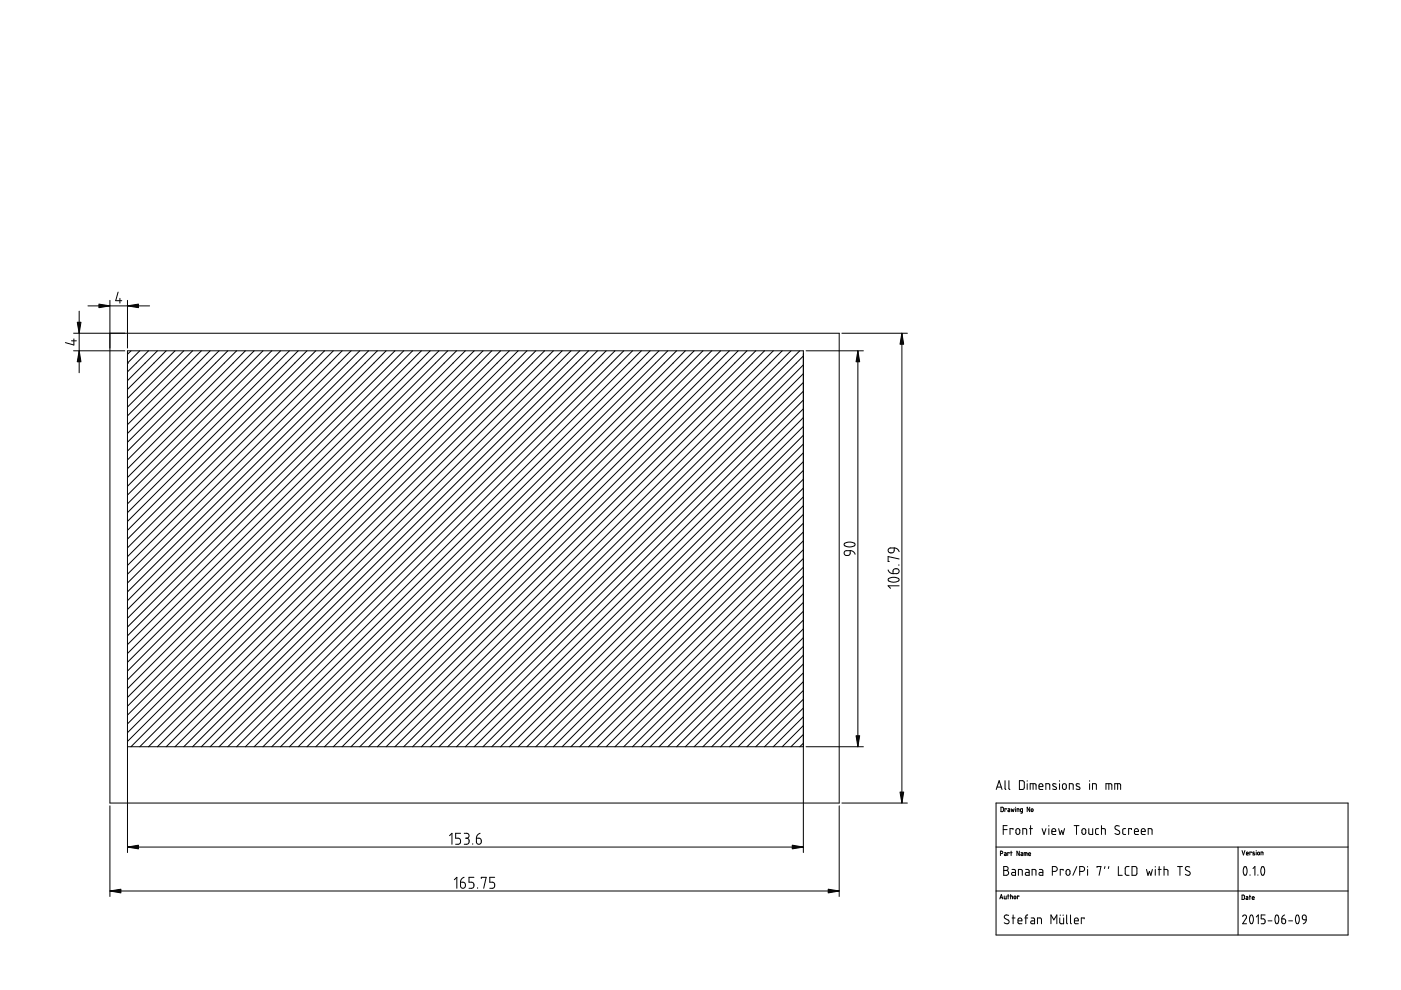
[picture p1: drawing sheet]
<svg xmlns="http://www.w3.org/2000/svg" width="297mm" height="210mm" viewBox="0 0 297 210" stroke-linecap="round" stroke-linejoin="round" font-family="sans-serif">
<g fill="none" stroke="#000" stroke-width=".21">
<path d="M15.2 72.3h1M15.6 74.4h10.9M15.7 71.9v1.3l-1.8-.6M16.8 66v13M18.6 64.9h13.1M23.3 63.7v106.6h154.6v-99.6h-162.3M25 61.9l-.5 1.9h1.3M25.4 63.2v1.1M27 77h.1M27 63.7v10.1M27.8 74.4l-.8 .7M29.6 74.4l-2.6 2.6"/>
<path d="M31.5 74.4l-4.5 4.4M33.4 74.4l-6.4 6.3M35.2 74.4l-8.2 8.2M37.1 74.4l-10.1 10.1M39 74.4l-12 11.9M40.8 74.4l-13.8 13.8M42.7 74.4l-15.7 15.6M44.6 74.4l-17.6 17.5M46.4 74.4l-19.4 19.4M48.3 74.4l-21.3 21.2M50.2 74.4l-23.2 23.1M52 74.4l-25 25"/>
<path d="M53.9 74.4l-26.9 26.8M55.8 74.4l-28.8 28.7M57.6 74.4l-30.6 30.6M59.5 74.4l-32.5 32.4M61.4 74.4l-34.4 34.3M63.2 74.4l-36.2 36.2M65.1 74.4l-38.1 38M67 74.4l-40 39.9M68.8 74.4l-41.8 41.8M70.7 74.4l-43.7 43.6M72.5 74.4l-45.5 45.5M74.4 74.4l-47.4 47.4"/>
<path d="M76.3 74.4l-49.3 49.2M78.1 74.4l-51.1 51.1M80 74.4l-53 53M81.9 74.4l-54.9 54.8M83.7 74.4l-56.7 56.7M85.6 74.4l-58.6 58.5M87.5 74.4l-60.5 60.4M89.3 74.4l-62.3 62.3M91.2 74.4l-64.2 64.2M93.1 74.4l-66.1 66M94.9 74.4l-67.9 67.9M96.8 74.4l-69.8 69.7"/>
<path d="M98.7 74.4l-71.7 71.6M100.5 74.4l-73.5 73.5M102.4 74.4l-75.4 75.3M104.3 74.4l-77.3 77.2M106.1 74.4l-79.1 79.1M108 74.4l-81 80.9M109.9 74.4l-82.9 82.8M111.7 74.4l-83.9 83.9M113.6 74.4l-84 83.9M115.5 74.4l-84 83.9M117.3 74.4l-83.9 83.9M119.2 74.4l-84 83.9"/>
<path d="M121.1 74.4l-84 83.9M122.9 74.4l-83.9 83.9M124.8 74.4l-84 83.9M126.7 74.4l-84 83.9M128.5 74.4l-83.9 83.9M130.4 74.4l-84 83.9M132.2 74.4l-83.9 83.9M134.1 74.4l-83.9 83.9M136 74.4l-84 83.9M137.8 74.4l-83.9 83.9M139.7 74.4l-83.9 83.9M141.6 74.4l-84 83.9"/>
<path d="M143.4 74.4l-83.9 83.9M145.3 74.4l-83.9 83.9M147.2 74.4l-84 83.9M149 74.4l-83.9 83.9M150.9 74.4l-83.9 83.9M152.8 74.4l-84 83.9M154.6 74.4l-83.9 83.9M156.5 74.4l-84 83.9M158.4 74.4l-84 83.9M160.2 74.4l-83.9 83.9M162.1 74.4l-84 83.9M164 74.4l-84 83.9"/>
<path d="M165.8 74.4l-83.9 83.9M167.7 74.4l-84 83.9M169.6 74.4l-84 83.9M170.3 75.5l-82.8 82.8M170.3 77.4l-81 80.9M170.3 79.2l-79.1 79.1M170.9 74.4h12.1M178.5 70.7h13.9M181.9 74.4v83.9M191.2 70.7v99.6M170.3 81.1l-77.2 77.2M170.3 83l-75.4 75.3"/>
<path d="M170.3 84.8l-73.5 73.5M170.3 86.7l-71.6 71.6M170.3 88.5l-69.8 69.8M170.3 90.4l-67.9 67.9M170.3 92.3l-66 66M170.3 94.1l-64.2 64.2M170.3 96l-62.3 62.3M170.3 97.9l-60.4 60.4M170.3 99.7l-58.6 58.6M170.3 101.6l-56.7 56.7M170.3 103.5l-54.8 54.8M170.3 116.5l-41.8 41.8"/>
<path d="M170.3 114.7l-43.6 43.6M170.3 112.8l-45.5 45.5M170.3 110.9l-47.4 47.4M170.3 109.1l-49.2 49.2M170.3 107.2l-51.1 51.1M170.3 105.3l-53 53M170.3 118.4l-39.9 39.9M179 117l.4-.2h.9v.6l-.3 .3-.7 .1-.3-.4zM179.1 115.2l1.3-.3 .8 .3a.65 .65 0 0 1-.8 .8l-1.2-.2a.32 .32 0 0 1-.2-.3 .32 .32 0 0 1 .1-.3zM180.3 116.8l.6 .2 .4 .5M188.4 116.4l.3-.2h.9v.7l-.3 .3h-.7l-.3-.4zM189.6 116.2l.6 .2 .4 .6"/>
<path d="M190.5 119.8h.1M190.6 118.5l-2.3-.5v1h.3M170.3 120.3l-38.1 38M170.3 122.1l-36.2 36.2M170.3 124l-34.3 34.3M170.3 125.9l-32.5 32.4M170.3 127.7l-30.6 30.6M170.3 129.6l-28.7 28.7M170.3 131.5l-26.9 26.8M170.3 133.3l-25 25M170.3 135.2l-23.1 23.1M170.3 137.1l-21.3 21.2"/>
<path d="M170.3 138.9l-19.4 19.4M188.3 120.8l.4 .7 .6 .1M188.3 122.7l.9-.3 1.2 .2a.42 .42 0 0 1 .2 .5 .42 .42 0 0 1-.6 .3h-1.2l-.4-.3zM189.5 120.7l.3-.1 .6 .1 .2 .3-.1 .4-.3 .2h-.9v-.6zM190.6 124.2h-2.3l.5 .5M27 158.3h143.3M170.3 140.8l-17.5 17.5M170.3 142.7l-15.7 15.6M170.3 144.5l-13.8 13.8M170.3 146.4l-11.9 11.9M170.3 148.3l-10.1 10M170.3 150.1l-8.2 8.2"/>
<path d="M170.3 152l-6.3 6.3M170.3 153.8l-4.5 4.5M170.3 155.7l-2.6 2.6M170.3 157.6l-.7 .7M170.9 158.3h12.1M23.3 170.9v19.2M27 179.6h143.3M95.3 177.2l.5-.5v2.3M97.6 176.7h-1v1h.7l.3 .4-.1 .8-.9 .1M98.4 176.7h.6l.4 .3v.4l-.5 .3M98.7 177.7h.2M98.9 177.7l.5 .3v.8l-.3 .2h-.7"/>
<path d="M100.2 178.9v.1M101 177.7h.6l.4 .2v.7l-.2 .3-.4 .1-.3-.2zM101.8 176.7l-.6 .4-.2 .6M177.9 170.9v19.2M178.5 170.3h13.9M211.2 170.3h74.6v27.9h-74.6zM211.2 179.6h74.6M211.2 167.4l.6-1.9 .6 1.9M211.4 166.9h.9M212.2 171.2l.5 .1v.6l-.1 .2h-.4zM212.7 175.9h.8M213.1 165.5v1.7l.2 .2"/>
<path d="M213.4 171.6l-.4-.1v.6M213.5 175h-.8v1.9M213.7 171.5h.4v.6l-.4-.1v-.2h.4M213.9 165.5v1.7l.2 .2M214.4 171.5l.1 .6 .2-.4 .2 .4 .1-.6M214.8 175.9v-.2h-.7v1.2M215.3 171.2h.1M215.3 171.5v.6M215.5 175.9l.4-.2 .3 .2v.8l-.3 .2-.5-.2zM215.6 172.1v-.6h.4v.6M216.1 165.5h.7l.3 .3 .1 1.3-.3 .3h-.8zM216.8 172.1l-.4-.1 .1-.5h.3v.7l-.4 .2"/>
<path d="M216.9 176.9v-1.2h.5l.2 .1 .1 1.1M217.8 165.5v.1M217.8 166.2v1.2M218.3 175.7h.6M218.3 171.2v.9l-.5-.9v.9M218.4 167.4v-1.2h1.1l.2 .2v1M218.5 175v1.9M219 166.2v1.2M220.3 166.8h.8l-.2-.6h-.3l-.3 .1v.8l.2 .3h.6M220.9 175.7l.5 1.2 .4-1.2M221.7 167.4v-1.2h.7l.1 .1 .1 1.1M222.4 175v.2"/>
<path d="M222.4 175.7v1.2M223 176.3h.8l-.1-.5-.4-.1-.2 .2-.1 .8 .2 .2h.6M223.9 166.2h-.3a.27 .27 0 0 0-.4 .1 .27 .27 0 0 0 .1 .3l.6 .3a.34 .34 0 0 1-.1 .5 .34 .34 0 0 1-.4-.1h-.2M224.5 175.7l.3 1.2 .3-.8 .3 .8 .3-1.2M224.6 165.5v.1M224.6 166.2v1.2M225.3 166.3l.5-.1 .3 .2v.7l-.3 .3-.4-.1-.1-.2zM226.7 167.4v-1.2l.8 .1v1.1M227.7 175h1.1M228.2 175v1.9M228.9 166.2h-.3a.27 .27 0 0 0-.4 .1 .27 .27 0 0 0 .1 .3l.5 .3a.33 .33 0 0 1 .1 .5 .33 .33 0 0 1-.5-.1h-.2M229.4 175.9l.5-.2 .3 .2v.8l-.3 .2h-.3l-.2-.3z"/>
<path d="M230.8 175.7v1l.3 .2h.6v-1.2M231 165.5v.1M231 166.2v1.2M231.6 167.4v-1.2l.8 .1 .1 1.1M232.9 175.7h-.4l-.2 .2v.8l.6 .2M233.5 175.7l.8 .1 .1 1.1M233.5 175v1.9M234.5 167.4v-1.2h1.1l.1 .3v.9M235.1 166.2v1.2M236.3 167.4v-1.2h1.2l.1 1.2M237 166.2v1.2M237.3 175.2l-.6-.1-.3 .2v.3l.9 .6 .1 .5-.4 .2-.6-.2"/>
<path d="M238.7 175.7h-.4l-.3 .2 .1 .8 .6 .2M239.9 175.9v-.2h-.6v1.2M240.5 176.3h.9l-.2-.5h-.6l-.1 .8 .2 .3h.7M242 176.3h.8l-.1-.5-.4-.1-.3 .2v.8l.2 .2h.6M243.4 176.9v-1.2h.6l.2 .1 .1 1.1M262.5 179.6v18.6M23.3 188.9h154.6M27 180.8v-106.4h143.3v106.4M96.3 186.5l.6-.5v2.3M97.6 187h.6l.4 .3 .1 .5-.2 .4-.4 .1-.4-.2zM98.4 186l-.5 .4-.3 .6M100.5 186h-1.1v1l.7 .1 .4 .4v.4l-.2 .3-.9 .1"/>
<path d="M101.3 188.2v.1M102 186.3v-.3h1.1l-.5 2.3M104.9 186h-1.1v1l.7 .1 .4 .3v.5l-.2 .3-.9 .1M211.2 188.9h74.6M212 190.6l.3-.9 .3 .9M212.1 190.3h.4M212.1 181h.3a.25 .25 0 0 0 .2-.3 .25 .25 0 0 0-.2-.2h-.3v.9M212.8 183.7h.7l.2 .3v.4l-.4 .2 .4 .1 .1 .5-.3 .4h-.7zM212.8 184.6h.5M212.9 190l.1 .6h.3v-.6M213 180.8h.3v.6h-.3v-.3h.3M213.6 190h.4"/>
<path d="M213.7 189.7v.9M213.8 194.1l-.6-.1-.3 .4 .2 .4 .8 .4v.5l-.5 .2-.5-.3M214 180.9l-.3-.1v.6M214.3 190l.4 .1v.5M214.3 180.8h.3M214.3 189.7v.9M214.4 180.5v.9M214.6 184.3l.5 .1 .2 .3v.9h-.5a.31 .31 0 0 1-.3-.3 .31 .31 0 0 1 .3-.3h.5M214.6 194.6h.6M214.8 194v1.9M215 190.1h.4l-.1 .4h-.2zM215.8 195.2h.9l-.3-.6-.5 .2-.1 .8 .2 .2 .7 .1"/>
<path d="M215.9 185.6v-1.3l.8 .2v1.1M216 190.1l-.3-.1v.6M216.1 180.5v.9l-.5-.9v.9M216.5 180.8h.3l.1 .6-.4-.1v-.2h.4M217.1 181.4v-.6h.6l.1 .6M217.3 194.6h.6M217.5 184.3l.5 .1 .2 .2v1h-.5a.31 .31 0 0 1-.3-.3 .31 .31 0 0 1 .3-.3h.5M217.5 180.8v.6M217.9 194l-.4 .2v1.7M218.1 181.1h.4a.22 .22 0 0 0-.1-.3 .22 .22 0 0 0-.3 .2l.1 .4h.3M218.6 194.6h.5l.3 .3v1h-.6a.31 .31 0 0 1-.3-.4 .31 .31 0 0 1 .3-.3h.6M218.8 185.6v-1.3l.8 .2v1.1"/>
<path d="M220 195.9v-1.3l.7 .1 .1 1.2M220.4 184.3l.5 .1 .2 .2v1h-.5a.31 .31 0 0 1-.3-.3 .31 .31 0 0 1 .3-.3h.5M222.8 195.9v-1.9l.6 1 .7-1v1.9M223.1 184.8h.6l.3-.2 .2-.5-.3-.3-.8-.1v1.9M224.7 194.6v1l.2 .3h.6v-1.3M224.8 194v.1M225.4 184.6v-.3h-.6v1.3M225.4 194v.1M226.1 184.5l.4-.2 .3 .3v.7l-.2 .3-.3-.1-.3-.2zM226.1 194v1.7l.3 .2M227 194v1.7l.2 .2M227.8 195.2h.8l-.2-.5-.3-.1-.2 .2-.1 .8 .2 .2 .6 .1"/>
<path d="M228.3 183.7l-.8 1.9M228.9 184.8l.9-.1 .2-.3-.1-.5-.4-.2h-.6v1.9M229.9 194.8v-.2h-.6v1.3M230.6 183.7v.1M230.6 184.3v1.3M232.6 183.9v-.2h.8l-.4 1.9M234.3 183.7l-.1 .4M235.1 183.7l-.1 .4M237.1 183.7v1.9h.8M239.4 183.7h-.5l-.3 .3v1.4l.3 .2h.5M240 183.7h.7l.3 .3v1.3l-.2 .3h-.8zM243.1 184.3l.3 1.3 .3-.8 .3 .8 .3-1.3"/>
<path d="M244.9 183.7v.1M244.9 184.3v1.3M245.6 184.3h.6M245.8 183.7v1.9M246.8 184.3l.8 .2v1.1M246.8 183.7v1.9M249.7 183.7h1M250.2 183.7v1.9M252.2 183.8l-.5-.1-.3 .2-.1 .3 .2 .3 .8 .4v.5l-.5 .2-.5-.2M263.3 189.8h.4l.1 .1v.6l-.1 .2h-.4zM263.3 180.3l.3 1 .3-1M263.5 194.3l.3-.3 .4 .2 .1 .4-.8 1.3h.8"/>
<path d="M263.8 183.8a.57 .57 0 0 1 .6 .7l-.1 .8a.35 .35 0 0 1-.5 .3 .35 .35 0 0 1-.2-.5v-.7zM264.2 190.1l.3 .1 .1 .5h-.4v-.3h.4M264.3 181h.4a.21 .21 0 0 0-.2-.3 .21 .21 0 0 0-.2 .2l.1 .4h.3M264.9 190.1h.3M265 189.8v.9M265 185.5v.1M265.1 194.1a.55 .55 0 0 1 .6 .7l-.1 .8a.35 .35 0 0 1-.4 .2 .35 .35 0 0 1-.2-.5l-.1-.6zM265.3 180.8l-.3-.1v.6M265.5 190.4h.4a.22 .22 0 0 0-.1-.3 .22 .22 0 0 0-.3 .2v.3l.4 .1M265.7 184.1l.4-.4v1.9M266 180.7l-.4 .1 .3 .2a.2 .2 0 0 1 0 .3 .2 .2 0 0 1-.3-.1M266.3 180.3v.1"/>
<path d="M266.3 180.7v.6M266.4 194.4l.4-.4v1.9M266.7 185.5v.1M267.4 181.3v-.6h.3l.1 .6M267.5 183.8a.55 .55 0 0 1 .6 .8l-.1 .7a.35 .35 0 0 1-.4 .3 .35 .35 0 0 1-.2-.5l-.1-.6zM268.2 194h-.8v.8h.6l.2 .3-.1 .7-.7 .1M268.9 195.2h.8M270.5 194.1a.56 .56 0 0 1 .6 .8l-.1 .7a.35 .35 0 0 1-.4 .2 .35 .35 0 0 1-.2-.5l-.1-.7zM271.8 194.8h.5l.2 .2 .1 .5-.2 .3-.3 .1-.3-.3zM272.4 194l-.5 .3-.1 .5M273.2 195.2h.8M274.9 194.1a.59 .59 0 0 1 .6 .8l-.1 .7a.36 .36 0 0 1-.5 .2 .36 .36 0 0 1-.2-.5v-.5z"/>
<path d="M276.2 194.1l.3-.1 .3 .1 .1 .9h-.5l-.2-.1zM276.9 195l-.1 .6-.5 .3"/>
<circle cx="218.9" cy="171.8" r=".28"/>
<circle cx="266.9" cy="181" r=".28"/>
</g>
<path d="M16.4 68.3h.8l-.4 2.4zM16.8 74.4l.4 2.3h-.8zM21 64.5l2.3 .4-2.3 .3zM27 64.9l2.4-.4v.7zM181.9 74.4l.4 2.3h-.8zM191.2 70.7l.4 2.3h-.8zM181.5 156h.8l-.4 2.3zM27 179.6l2.4-.4v.8zM168 179.2l2.3 .4-2.3 .4zM190.8 167.9h.8l-.4 2.4zM23.3 188.9l2.3-.4v.8zM175.6 188.5l2.3 .4-2.3 .4z" fill="#000" stroke="#000" stroke-width=".21"/>
</svg>
